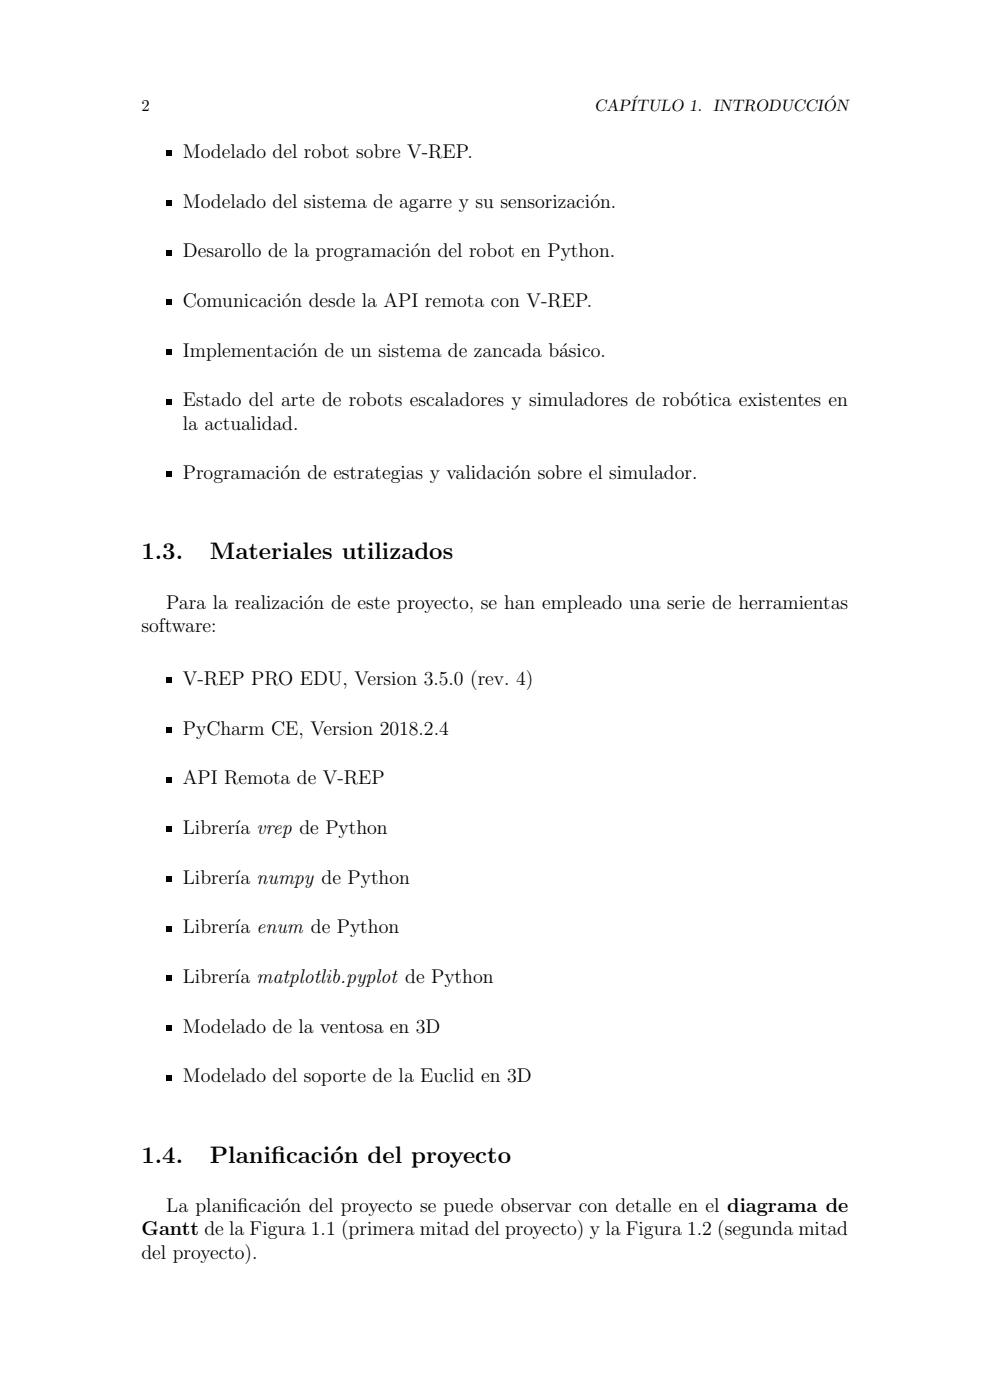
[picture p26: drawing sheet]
<svg xmlns="http://www.w3.org/2000/svg" width="210mm" height="297mm" viewBox="0 0 210 297" stroke-linecap="round" stroke-linejoin="round" font-family="sans-serif">
<defs><g id="words">
<g font-size="5.1">
<text x="30" y="118.7">1.3.</text>
<text x="44.5" y="118.7">Materiales utilizados</text>
<text x="30" y="246.6">1.4.</text>
<text x="44.5" y="246.6">Planif</text>
<text x="57.5" y="246.6">icaci´</text>
<text x="70.1" y="246.6">on del proyecto</text>
</g>
<g font-size="4.2">
<text x="38.8" y="33.5">Modelado del robot sobre V-REP.</text>
<text x="38.8" y="44.1">Modelado del sistema de agarre y su sensorizaci´</text>
<text x="125.2" y="44.1">on.</text>
<text x="38.8" y="54.6">Desarollo de la programaci´</text>
<text x="87.1" y="54.6">on del robot en Python.</text>
<text x="38.8" y="65.1">Comunicaci´</text>
<text x="59.8" y="65.1">on desde la API remota con V-REP.</text>
<text x="38.8" y="75.7">Implementaci´</text>
<text x="63.1" y="75.7">on de un sistema de zancada b´</text>
<text x="118.6" y="75.7">asico.</text>
<text x="38.8" y="86.2">Estado del arte de robots escaladores y simuladores de rob´</text>
<text x="146.5" y="86.2">otica existentes en</text>
<text x="38.8" y="91.1">la actualidad.</text>
<text x="38.8" y="101.7">Programaci´</text>
<text x="59.5" y="101.7">on de estrategias y validaci´</text>
<text x="108.3" y="101.7">on sobre el simulador.</text>
<text x="35.3" y="129.2">Para la realizaci´</text>
<text x="64.5" y="129.2">on de este proyecto, se han empleado una serie de herramientas</text>
<text x="30" y="134.1">software:</text>
<text x="38.8" y="145.3">V-REP PRO EDU, Version 3.5.0 (rev. 4)</text>
<text x="38.8" y="155.9">PyCharm CE, Version 2018.2.4</text>
<text x="38.8" y="166.4">API Remota de V-REP</text>
<text x="38.8" y="176.9">Librer´ıa vrep de Python</text>
<text x="38.8" y="187.5">Librer´ıa numpy de Python</text>
<text x="38.8" y="198">Librer´ıa enum de Python</text>
<text x="38.8" y="208.6">Librer´ıa matplotlib.pyplot de Python</text>
<text x="38.8" y="219.1">Modelado de la ventosa en 3D</text>
<text x="38.8" y="229.6">Modelado del soporte de la Euclid en 3D</text>
<text x="35.3" y="257.2">La planif</text>
<text x="50.4" y="257.2">icaci´</text>
<text x="59.6" y="257.2">on del proyecto se puede observar con detalle en el diagrama de</text>
<text x="30" y="262.1">Gantt de la Figura 1.1 (primera mitad del proyecto) y la Figura 1.2 (segunda mitad</text>
<text x="30" y="267">del proyecto).</text>
</g>
<g font-size="3.5">
<text x="30" y="23.7">2</text>
<text x="126.1" y="23.7">CAPITULO 1. INTRODUCCION</text>
<text x="133.6" y="22.8">´</text>
<text x="175.3" y="22.8">´</text>
</g>
</g></defs>
<g fill="#000">
<path d="M35.3 31.9h1.3v1.3h-1.3zM35.3 42.4h1.3v1.3h-1.3zM35.3 53h1.3v1.2h-1.3zM35.3 63.5h1.3v1.3h-1.3zM35.3 74h1.3v1.3h-1.3zM35.3 84.6h1.3v1.2h-1.3zM35.3 100h1.3v1.3h-1.3zM35.3 143.7h1.3v1.3h-1.3zM35.3 154.2h1.3v1.3h-1.3zM35.3 164.8h1.3v1.3h-1.3zM35.3 175.3h1.3v1.3h-1.3zM35.3 185.9h1.3v1.2h-1.3z"/>
<path d="M35.3 196.4h1.3v1.3h-1.3zM35.3 206.9h1.3v1.3h-1.3zM35.3 217.5h1.3v1.2h-1.3zM35.3 228h1.3v1.3h-1.3z"/>
</g>
<use href="#words"/>
</svg>
